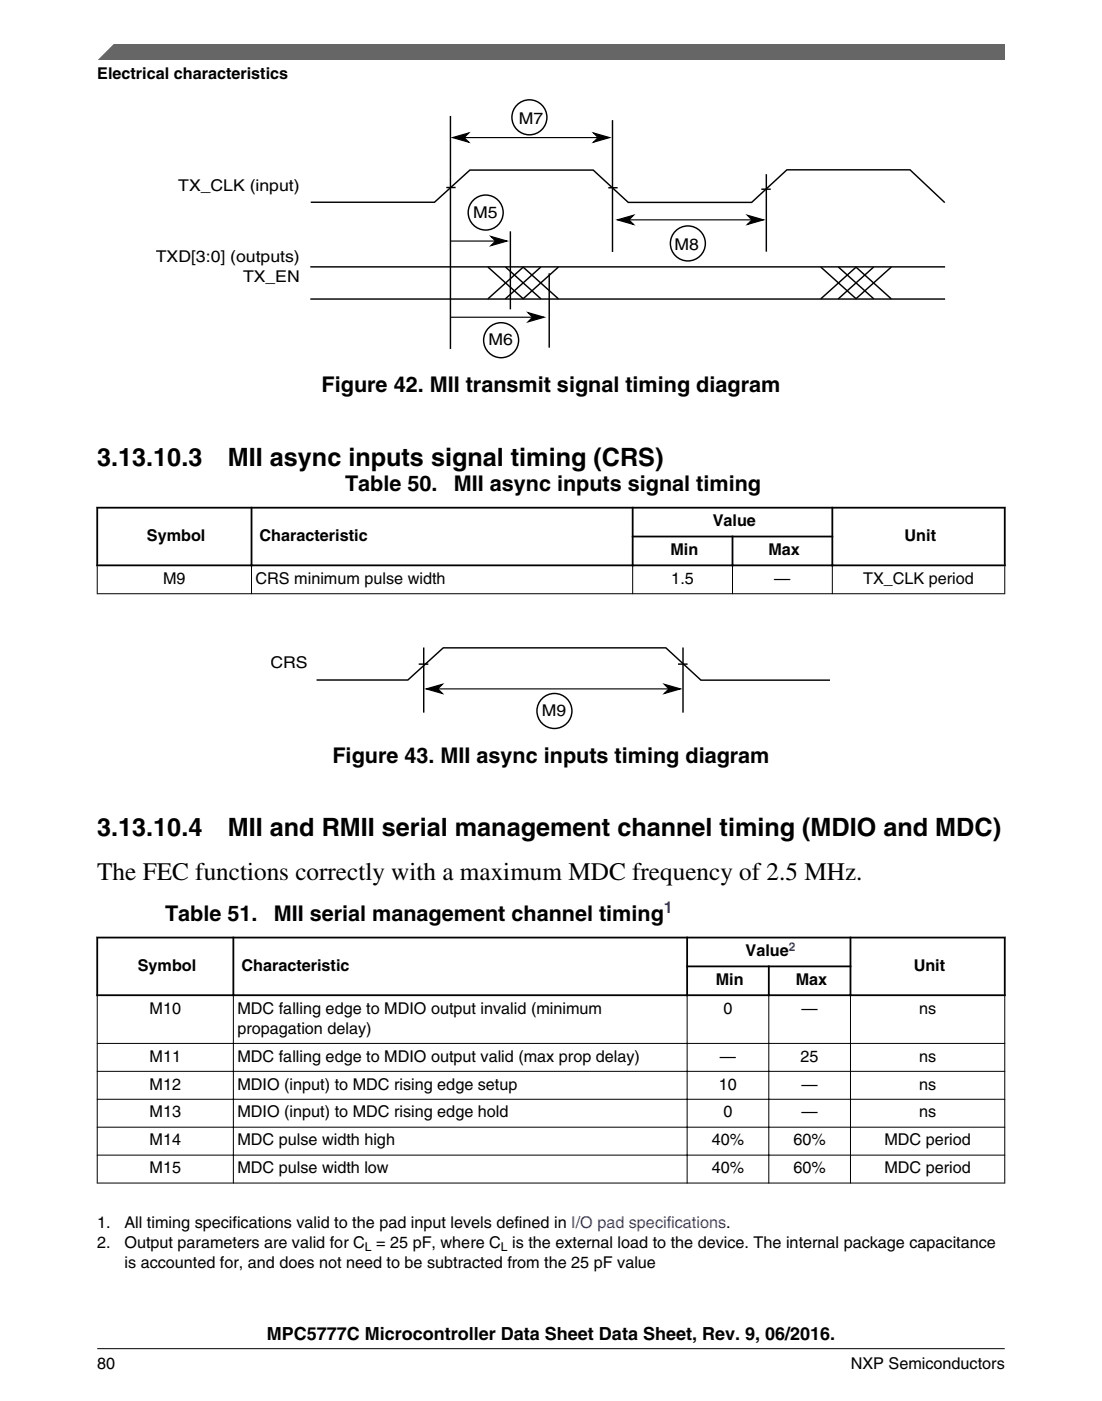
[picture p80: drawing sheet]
<svg xmlns="http://www.w3.org/2000/svg" width="216mm" height="274mm" viewBox="0 0 216 274" stroke-linecap="round" stroke-linejoin="round" font-family="sans-serif">
<defs><g id="words">
<g font-size="4.9">
<text x="19.1" y="91.2">3.13.10.3</text>
<text x="44.6" y="91.2">MII async inputs signal timing (CRS)</text>
<text x="19.1" y="163.8">3.13.10.4</text>
<text x="44.6" y="163.8">MII and RMII serial management channel timing (MDIO and MDC)</text>
<text x="19.1" y="172.3">The FEC functions correctly with a maximum MDC frequency of 2.5 MHz.</text>
</g>
<g font-size="4.2">
<text x="63" y="76.8">Figure 42. MII transmit signal timing diagram</text>
<text x="67.6" y="96.1">Table 50.</text>
<text x="88.9" y="96.1">MII async inputs signal timing</text>
<text x="65.1" y="149.4">Figure 43. MII async inputs timing diagram</text>
<text x="32.3" y="180.3">Table 51.</text>
<text x="53.6" y="180.3">MII serial management channel timing</text>
</g>
<text font-size="3.5" x="52.3" y="262.3">MPC5777C Microcontroller Data Sheet Data Sheet, Rev. 9, 06/2016.</text>
<g font-size="3.2">
<text x="19.1" y="15.5">Electrical characteristics</text>
<text x="101.7" y="24.3">M7</text>
<text x="34.9" y="37.4">TX_CLK (input)</text>
<text x="92.7" y="42.7">M5</text>
<text x="30.5" y="51.3">TXD[3:0] (outputs)</text>
<text x="132.1" y="48.9">M8</text>
<text x="47.6" y="55.3">TX_EN</text>
<text x="95.7" y="67.6">M6</text>
<text x="28.8" y="105.9">Symbol</text>
<text x="50.9" y="105.9">Characteristic</text>
<text x="139.6" y="103.1">Value</text>
<text x="177.2" y="105.9">Unit</text>
<text x="131.3" y="108.7">Min</text>
<text x="150.6" y="108.7">Max</text>
<text x="32" y="114.3">M9</text>
<text x="50.1" y="114.3">CRS minimum pulse width</text>
<text x="131.5" y="114.3">1.5</text>
<text x="151.7" y="114.3">—</text>
<text x="169.1" y="114.3">TX_CLK period</text>
<text x="53" y="130.8">CRS</text>
<text x="106.2" y="140.2">M9</text>
<text x="27" y="190">Symbol</text>
<text x="47.3" y="190">Characteristic</text>
<text x="146.1" y="187.2">Value</text>
<text x="179" y="190">Unit</text>
<text x="140.2" y="192.9">Min</text>
<text x="155.9" y="192.9">Max</text>
<text x="29.3" y="198.5">M10</text>
<text x="46.5" y="198.5">MDC falling edge to MDIO output invalid (minimum</text>
<text x="46.5" y="202.4">propagation delay)</text>
<text x="141.7" y="198.5">0</text>
<text x="157" y="198.5">—</text>
<text x="180.1" y="198.5">ns</text>
<text x="29.3" y="207.9">M11</text>
<text x="46.5" y="207.9">MDC falling edge to MDIO output valid (max prop delay)</text>
<text x="141" y="207.9">—</text>
<text x="156.9" y="207.9">25</text>
<text x="180.1" y="207.9">ns</text>
<text x="29.3" y="213.3">M12</text>
<text x="46.5" y="213.3">MDIO (input) to MDC rising edge setup</text>
<text x="140.9" y="213.3">10</text>
<text x="157" y="213.3">—</text>
<text x="180.1" y="213.3">ns</text>
<text x="29.3" y="218.8">M13</text>
<text x="46.5" y="218.8">MDIO (input) to MDC rising edge hold</text>
<text x="141.7" y="218.8">0</text>
<text x="157" y="218.8">—</text>
<text x="180.1" y="218.8">ns</text>
<text x="29.3" y="224.3">M14</text>
<text x="46.5" y="224.3">MDC pulse width high</text>
<text x="139.4" y="224.3">40%</text>
<text x="155.4" y="224.3">60%</text>
<text x="173.3" y="224.3">MDC period</text>
<text x="29.3" y="229.7">M15</text>
<text x="46.5" y="229.7">MDC pulse width low</text>
<text x="139.4" y="229.7">40%</text>
<text x="155.4" y="229.7">60%</text>
<text x="173.3" y="229.7">MDC period</text>
<text x="19" y="240.5">1.</text>
<text x="19.1" y="244.4">2.</text>
<text x="24.4" y="240.5">All timing specifications valid to the pad input levels defined in I/O pad specifications.</text>
<text x="24.4" y="244.4">Output parameters are valid for C = 25 pF, where C is the external load to the device. The internal package capacitance</text>
<text x="24.4" y="248.3">is accounted for, and does not need to be subtracted from the 25 pF value</text>
<text x="19.1" y="268">80</text>
<text x="166.7" y="268">NXP Semiconductors</text>
</g>
<text font-size="3.2" fill="#00f" x="130.1" y="178.9">1</text>
<text font-size="2.4" fill="#00f" x="154.5" y="186.2">2</text>
<g font-size="2.4">
<text x="71.5" y="245">L</text>
<text x="98.1" y="245">L</text>
</g>
</g></defs>
<g fill="none" stroke="#000" stroke-width=".28">
<path d="M60.9 39.6h24.2l7-6.3h24.1l6.9 6.3h24.2l6.9-6.3h24.1l6.8 6.4M87.4 36.7h1.9M88.2 22.7v45.6M119.2 36.8h1.8M120 23.5v25.8M149.2 37h1.8M150.1 34.1v15.2M60.8 58.6h124.4M60.8 52.3h124.4M95.6 52.3l6.9 6.2M99 52.3l7 6.2M100 45.3v15.3"/>
<path d="M102.5 52.3l6.9 6.2M102.5 52.3l-6.9 6.2M106 52.3l-7 6.2M107.6 53.5v14.6M109.4 52.3l-6.9 6.2M160.8 52.3l6.9 6.2M164.2 52.3l7 6.2M167.7 52.3l6.9 6.2M167.7 52.3l-6.9 6.2M171.2 52.3l-7 6.2M174.6 52.3l-6.9 6.2"/>
<circle cx="103.7" cy="23" r="3.4"/>
<circle cx="95.2" cy="41.6" r="3.4"/>
<circle cx="134.8" cy="47.7" r="3.4"/>
<circle cx="98.2" cy="66.6" r="3.4"/>
</g>
<path d="M89.1 26.9h29.9M88.3 47.2h10.6M121.4 43h27.7M88.3 62.1h17.9" fill="none" stroke="#000" stroke-width=".23"/>
<g fill="#000" stroke="#000" stroke-width=".23">
<path d="M88.7 26.9l3.1-.9-.9 .9 .9 .9z" fill-rule="evenodd"/>
<path d="M116.3 26l3.1 .9-3.1 .9 .9-.9z" fill-rule="evenodd"/>
<path d="M96.2 46.3l3.1 .9-3.1 .9 .9-.9z" fill-rule="evenodd"/>
<path d="M121 43l3.1-.9-.9 .9 .9 1z" fill-rule="evenodd"/>
<path d="M146.4 42.1l3.2 .9-3.2 1 .9-1z" fill-rule="evenodd"/>
<path d="M103.4 61.2l3.2 .9-3.2 .9 1-.9z" fill-rule="evenodd"/>
</g>
<g fill="#fff">
<path d="M19 92.5h177.8v25.6h-177.8z" fill-rule="evenodd"/>
<path d="M19.2 99.6h29.9v10.9h-29.9z" fill-rule="evenodd"/>
<path d="M49.5 99.6h74.3v10.9h-74.3z" fill-rule="evenodd"/>
<path d="M124.1 99.6h38.8v5.3h-38.8z" fill-rule="evenodd"/>
<path d="M163.2 99.6h33.5v10.9h-33.5z" fill-rule="evenodd"/>
<path d="M124.1 105.2h19.2v5.3h-19.2z" fill-rule="evenodd"/>
<path d="M143.7 105.2h19.2v5.3h-19.2z" fill-rule="evenodd"/>
<path d="M19.1 110.9h30.1v5.3h-30.1z" fill-rule="evenodd"/>
<path d="M49.4 110.9h74.5v5.3h-74.5z" fill-rule="evenodd"/>
<path d="M124 110.9h19.4v5.3h-19.4z" fill-rule="evenodd"/>
<path d="M143.6 110.9h19.4v5.3h-19.4z" fill-rule="evenodd"/>
<path d="M163.2 110.9h33.6v5.3h-33.6z" fill-rule="evenodd"/>
</g>
<path d="M18.9 99.4h178.1M19 99.2v11.7M49.3 99.2v11.7M124 99.2v11.7M163.1 99.2v11.7M196.8 99.2v11.7M18.9 110.7h178.1M123.8 105.1h39.4M143.5 104.9v6" fill="none" stroke="#000" stroke-width=".35"/>
<path d="M19 116.3h177.9M19 110.8v5.5M49.3 110.5v5.8M124 110.5v5.8M143.5 110.5v5.8M163.1 110.5v5.8M196.8 110.8v5.5" fill="none" stroke="#000" stroke-width=".2"/>
<g fill="none" stroke="#000" stroke-width=".28">
<path d="M62 133.1h17.9l6.9-6.3h43.7l6.8 6.4h25.3M82 130h1.9M83 126.8v12.7M132.8 130h1.9M133.8 126.8v12.7"/>
<circle cx="108.6" cy="139.2" r="3.4"/>
</g>
<path d="M84 134.9h48.9" fill="none" stroke="#000" stroke-width=".23"/>
<g fill="#000" stroke="#000" stroke-width=".23">
<path d="M83.5 134.9l3.2-.9-.9 .9 .9 .9z" fill-rule="evenodd"/>
<path d="M130.1 134l3.2 .9-3.2 .9 .9-.9z" fill-rule="evenodd"/>
</g>
<g fill="#fff">
<path d="M19 176.7h177.8v56.8h-177.8z" fill-rule="evenodd"/>
<path d="M19.2 183.8h26.3v10.9h-26.3z" fill-rule="evenodd"/>
<path d="M45.9 183.8h88.5v10.9h-88.5z" fill-rule="evenodd"/>
<path d="M134.8 183.8h31.6v5.2h-31.6z" fill-rule="evenodd"/>
<path d="M166.8 183.8h29.9v10.9h-29.9z" fill-rule="evenodd"/>
<path d="M134.8 189.4h15.6v5.3h-15.6z" fill-rule="evenodd"/>
<path d="M150.8 189.4h15.6v5.3h-15.6z" fill-rule="evenodd"/>
<path d="M19.1 195h26.5v9.2h-26.5z" fill-rule="evenodd"/>
<path d="M45.8 195h88.7v9.2h-88.7z" fill-rule="evenodd"/>
<path d="M134.7 195h15.8v9.2h-15.8z" fill-rule="evenodd"/>
<path d="M150.7 195h15.8v9.2h-15.8z" fill-rule="evenodd"/>
<path d="M166.7 195h30.1v9.2h-30.1z" fill-rule="evenodd"/>
<path d="M19.1 204.4h26.5v5.3h-26.5z" fill-rule="evenodd"/>
<path d="M45.8 204.4h88.7v5.3h-88.7z" fill-rule="evenodd"/>
<path d="M134.7 204.4h15.8v5.3h-15.8z" fill-rule="evenodd"/>
<path d="M150.7 204.4h15.8v5.3h-15.8z" fill-rule="evenodd"/>
<path d="M166.7 204.4h30.1v5.3h-30.1z" fill-rule="evenodd"/>
<path d="M19.1 209.9h26.5v5.3h-26.5z" fill-rule="evenodd"/>
<path d="M45.8 209.9h88.7v5.3h-88.7z" fill-rule="evenodd"/>
<path d="M134.7 209.9h15.8v5.3h-15.8z" fill-rule="evenodd"/>
<path d="M150.7 209.9h15.8v5.3h-15.8z" fill-rule="evenodd"/>
<path d="M166.7 209.9h30.1v5.3h-30.1z" fill-rule="evenodd"/>
<path d="M19.1 215.3h26.5v5.3h-26.5z" fill-rule="evenodd"/>
<path d="M45.8 215.3h88.7v5.3h-88.7z" fill-rule="evenodd"/>
<path d="M134.7 215.3h15.8v5.3h-15.8z" fill-rule="evenodd"/>
<path d="M150.7 215.3h15.8v5.3h-15.8z" fill-rule="evenodd"/>
<path d="M166.7 215.3h30.1v5.3h-30.1z" fill-rule="evenodd"/>
<path d="M19.1 220.8h26.5v5.3h-26.5z" fill-rule="evenodd"/>
<path d="M45.8 220.8h88.7v5.3h-88.7z" fill-rule="evenodd"/>
<path d="M134.7 220.8h15.8v5.3h-15.8z" fill-rule="evenodd"/>
<path d="M150.7 220.8h15.8v5.3h-15.8z" fill-rule="evenodd"/>
<path d="M166.7 220.8h30.1v5.3h-30.1z" fill-rule="evenodd"/>
<path d="M19.1 226.3h26.5v5.3h-26.5z" fill-rule="evenodd"/>
<path d="M45.8 226.3h88.7v5.3h-88.7z" fill-rule="evenodd"/>
<path d="M134.7 226.3h15.8v5.3h-15.8z" fill-rule="evenodd"/>
<path d="M150.7 226.3h15.8v5.3h-15.8z" fill-rule="evenodd"/>
<path d="M166.7 226.3h30.1v5.3h-30.1z" fill-rule="evenodd"/>
</g>
<path d="M18.9 183.6h178.1M18.9 194.9h178.1M19 183.4v11.6M45.7 183.4v11.6M134.4 189.2h32.4M134.6 183.4v11.6M150.6 189v6M166.6 183.4v11.6M196.8 183.4v11.6" fill="none" stroke="#000" stroke-width=".35"/>
<path d="M19 195v36.7M45.7 194.7v37M134.6 194.7v37M150.6 194.7v37M166.6 194.7v37M196.8 195v36.7M19 204.3h177.9M19 209.8h177.9M19 215.2h177.9M19 220.7h177.9M19 226.2h177.9M19 231.6h177.9" fill="none" stroke="#000" stroke-width=".2"/>
<path d="M19 11.7l5.7-3.1 172.2 .1v3z" fill="#666"/>
<path d="M22.5 8.6l-3.1 3.1" fill="none" stroke="#666" stroke-width=".28"/>
<path d="M19 264.1h177.8" fill="none" stroke="#000" stroke-width=".2"/>
<use href="#words"/>
</svg>
